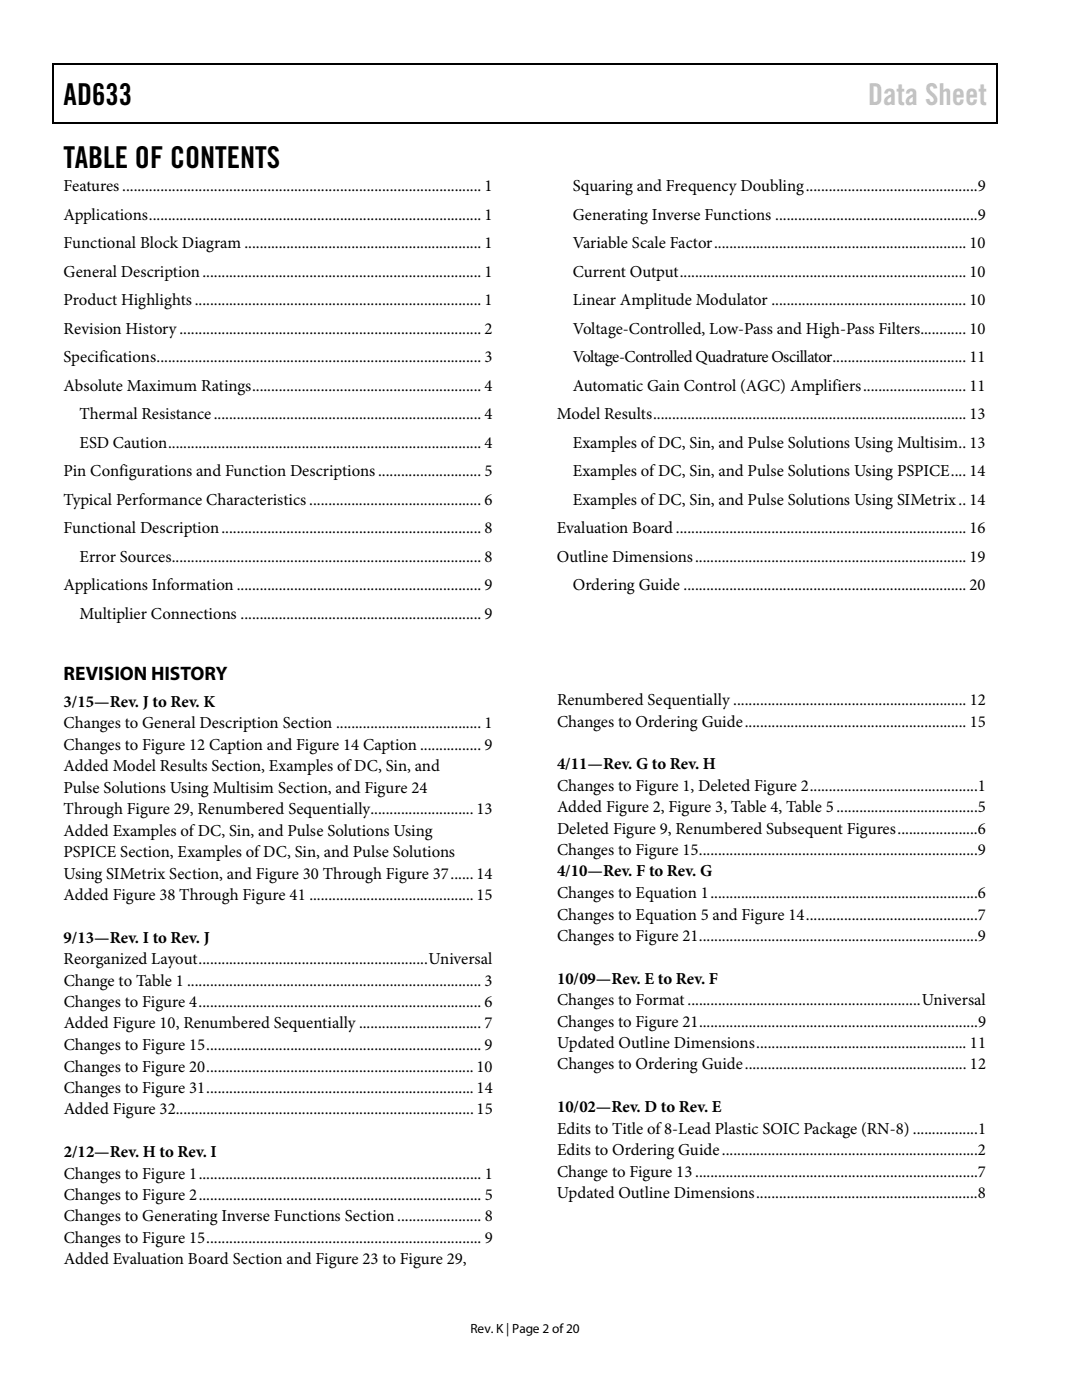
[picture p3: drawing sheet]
<svg xmlns="http://www.w3.org/2000/svg" width="216mm" height="279mm" viewBox="0 0 216 279" stroke-linecap="round" stroke-linejoin="round" font-family="sans-serif">
<defs><g id="words">
<g font-size="6">
<text x="12.7" y="20.9">AD633</text>
<text x="12.7" y="33.6">TABLE OF CONTENTS</text>
</g>
<text font-size="6" fill="#c1c1c1" x="173.2" y="20.9">Data Sheet</text>
<text font-size="3.9" x="12.7" y="135.6">REVISION HISTORY</text>
<g font-size="3.3">
<text x="12.7" y="38.1">Features.............................................................................................. 1</text>
<text x="114.3" y="38.1">Squaring and Frequency Doubling.............................................9</text>
<text x="12.7" y="43.8">Applications....................................................................................... 1</text>
<text x="114.3" y="43.8">Generating Inverse Functions .....................................................9</text>
<text x="12.7" y="49.5">Functional Block Diagram .............................................................. 1</text>
<text x="114.3" y="49.5">Variable Scale Factor.................................................................. 10</text>
<text x="12.7" y="55.2">General Description......................................................................... 1</text>
<text x="114.3" y="55.2">Current Output........................................................................... 10</text>
<text x="12.7" y="60.9">Product Highlights........................................................................... 1</text>
<text x="114.3" y="60.9">Linear Amplitude Modulator ................................................... 10</text>
<text x="12.7" y="66.6">Revision History............................................................................... 2</text>
<text x="114.3" y="66.6">Voltage-Controlled, Low-Pass and High-Pass Filters............ 10</text>
<text x="12.7" y="72.3">Specifications..................................................................................... 3</text>
<text x="12.7" y="78">Absolute Maximum Ratings............................................................ 4</text>
<text x="114.3" y="72.3">Voltage-Controlled Quadrature Oscillator................................... 11</text>
<text x="114.3" y="78">Automatic Gain Control (AGC) Amplifiers........................... 11</text>
<text x="15.9" y="83.7">Thermal Resistance...................................................................... 4</text>
<text x="111.1" y="83.7">Model Results.................................................................................. 13</text>
<text x="15.9" y="89.4">ESD Caution.................................................................................. 4</text>
<text x="114.3" y="89.4">Examples of DC, Sin, and Pulse Solutions Using Multisim.. 13</text>
<text x="12.7" y="95">Pin Configurations and Function Descriptions........................... 5</text>
<text x="114.3" y="95">Examples of DC, Sin, and Pulse Solutions Using PSPICE.... 14</text>
<text x="12.7" y="100.8">Typical Performance Characteristics ............................................. 6</text>
<text x="114.3" y="100.8">Examples of DC, Sin, and Pulse Solutions Using SIMetrix.. 14</text>
<text x="12.7" y="106.4">Functional Description.................................................................... 8</text>
<text x="111.1" y="106.4">Evaluation Board............................................................................ 16</text>
<text x="15.9" y="112.1">Error Sources................................................................................. 8</text>
<text x="111.1" y="112.1">Outline Dimensions....................................................................... 19</text>
<text x="12.7" y="117.8">Applications Information ................................................................ 9</text>
<text x="114.3" y="117.8">Ordering Guide .......................................................................... 20</text>
<text x="15.9" y="123.5">Multiplier Connections ............................................................... 9</text>
<text x="12.7" y="141.1">3/15—Rev. J to Rev. K</text>
<text x="111.1" y="140.7">Renumbered Sequentially ............................................................. 12</text>
<text x="12.7" y="145.4">Changes to General Description Section ...................................... 1</text>
<text x="12.7" y="149.6">Changes to Figure 12 Caption and Figure 14 Caption ................ 9</text>
<text x="111.1" y="145">Changes to Ordering Guide.......................................................... 15</text>
<text x="12.7" y="153.9">Added Model Results Section, Examples of DC, Sin, and</text>
<text x="111.1" y="153.5">4/11—Rev. G to Rev. H</text>
<text x="12.7" y="158.2">Pulse Solutions Using Multisim Section, and Figure 24</text>
<text x="111.1" y="157.8">Changes to Figure 1, Deleted Figure 2............................................1</text>
<text x="12.7" y="162.5">Through Figure 29, Renumbered Sequentially........................... 13</text>
<text x="12.7" y="166.8">Added Examples of DC, Sin, and Pulse Solutions Using</text>
<text x="111.1" y="162.1">Added Figure 2, Figure 3, Table 4, Table 5.....................................5</text>
<text x="111.1" y="166.4">Deleted Figure 9, Renumbered Subsequent Figures.....................6</text>
<text x="12.7" y="171.1">PSPICE Section, Examples of DC, Sin, and Pulse Solutions</text>
<text x="111.1" y="170.6">Changes to Figure 15.........................................................................9</text>
<text x="12.7" y="175.3">Using SIMetrix Section, and Figure 30 Through Figure 37...... 14</text>
<text x="12.7" y="179.6">Added Figure 38 Through Figure 41 ........................................... 15</text>
<text x="111.2" y="174.9">4/10—Rev. F to Rev. G</text>
<text x="111.2" y="179.2">Changes to Equation 1......................................................................6</text>
<text x="111.2" y="183.5">Changes to Equation 5 and Figure 14.............................................7</text>
<text x="12.7" y="188.2">9/13—Rev. I to Rev. J</text>
<text x="111.2" y="187.8">Changes to Figure 21.........................................................................9</text>
<text x="12.7" y="192.4">Reorganized Layout............................................................Universal</text>
<text x="12.7" y="196.7">Change to Table 1 ............................................................................. 3</text>
<text x="111.2" y="196.3">10/09—Rev. E to Rev. F</text>
<text x="12.7" y="201">Changes to Figure 4.......................................................................... 6</text>
<text x="111.2" y="200.6">Changes to Format .............................................................Universal</text>
<text x="12.7" y="205.3">Added Figure 10, Renumbered Sequentially ................................ 7</text>
<text x="12.7" y="209.5">Changes to Figure 15........................................................................ 9</text>
<text x="111.2" y="204.9">Changes to Figure 21.........................................................................9</text>
<text x="111.2" y="209.2">Updated Outline Dimensions....................................................... 11</text>
<text x="12.7" y="213.8">Changes to Figure 20......................................................................10</text>
<text x="111.2" y="213.4">Changes to Ordering Guide.......................................................... 12</text>
<text x="12.7" y="218.1">Changes to Figure 31......................................................................14</text>
<text x="111.2" y="222">10/02—Rev. D to Rev. E</text>
<text x="12.7" y="222.4">Added Figure 32..............................................................................15</text>
<text x="111.2" y="226.3">Edits to Title of 8-Lead Plastic SOIC Package (RN-8) .................1</text>
<text x="12.7" y="230.9">2/12—Rev. H to Rev. I</text>
<text x="111.2" y="230.6">Edits to Ordering Guide...................................................................2</text>
<text x="12.7" y="235.2">Changes to Figure 1.......................................................................... 1</text>
<text x="12.7" y="239.5">Changes to Figure 2.......................................................................... 5</text>
<text x="111.1" y="239.2">Updated Outline Dimensions..........................................................8</text>
<text x="111.2" y="234.8">Change to Figure 13..........................................................................7</text>
<text x="12.7" y="243.8">Changes to Generating Inverse Functions Section...................... 8</text>
<text x="12.7" y="248">Changes to Figure 15........................................................................ 9</text>
<text x="12.7" y="252.3">Added Evaluation Board Section and Figure 23 to Figure 29,</text>
</g>
<text font-size="2.7" x="93.9" y="266">Rev. K | Page 2 of20</text>
</g></defs>
<path d="M10.5 12.7h.3v1h-.3zM10.5 12.7h.3v.3h-.3zM133.3 12.7h.3v.3h-.3zM198.8 12.7h.2v1h-.2zM198.8 12.7h.2v.3h-.2zM10.5 24.4h.3v.2h-.3zM133.1 24.4h.2v.2h-.2zM198.8 24.4h.2v.2h-.2z" fill="#000"/>
<path d="M10.7 13.7v10.7M10.8 12.8h122.5M133.6 12.8h65.2M198.9 13.7v10.7M10.8 24.5h188" fill="none" stroke="#000" stroke-width=".25"/>
<use href="#words"/>
</svg>
